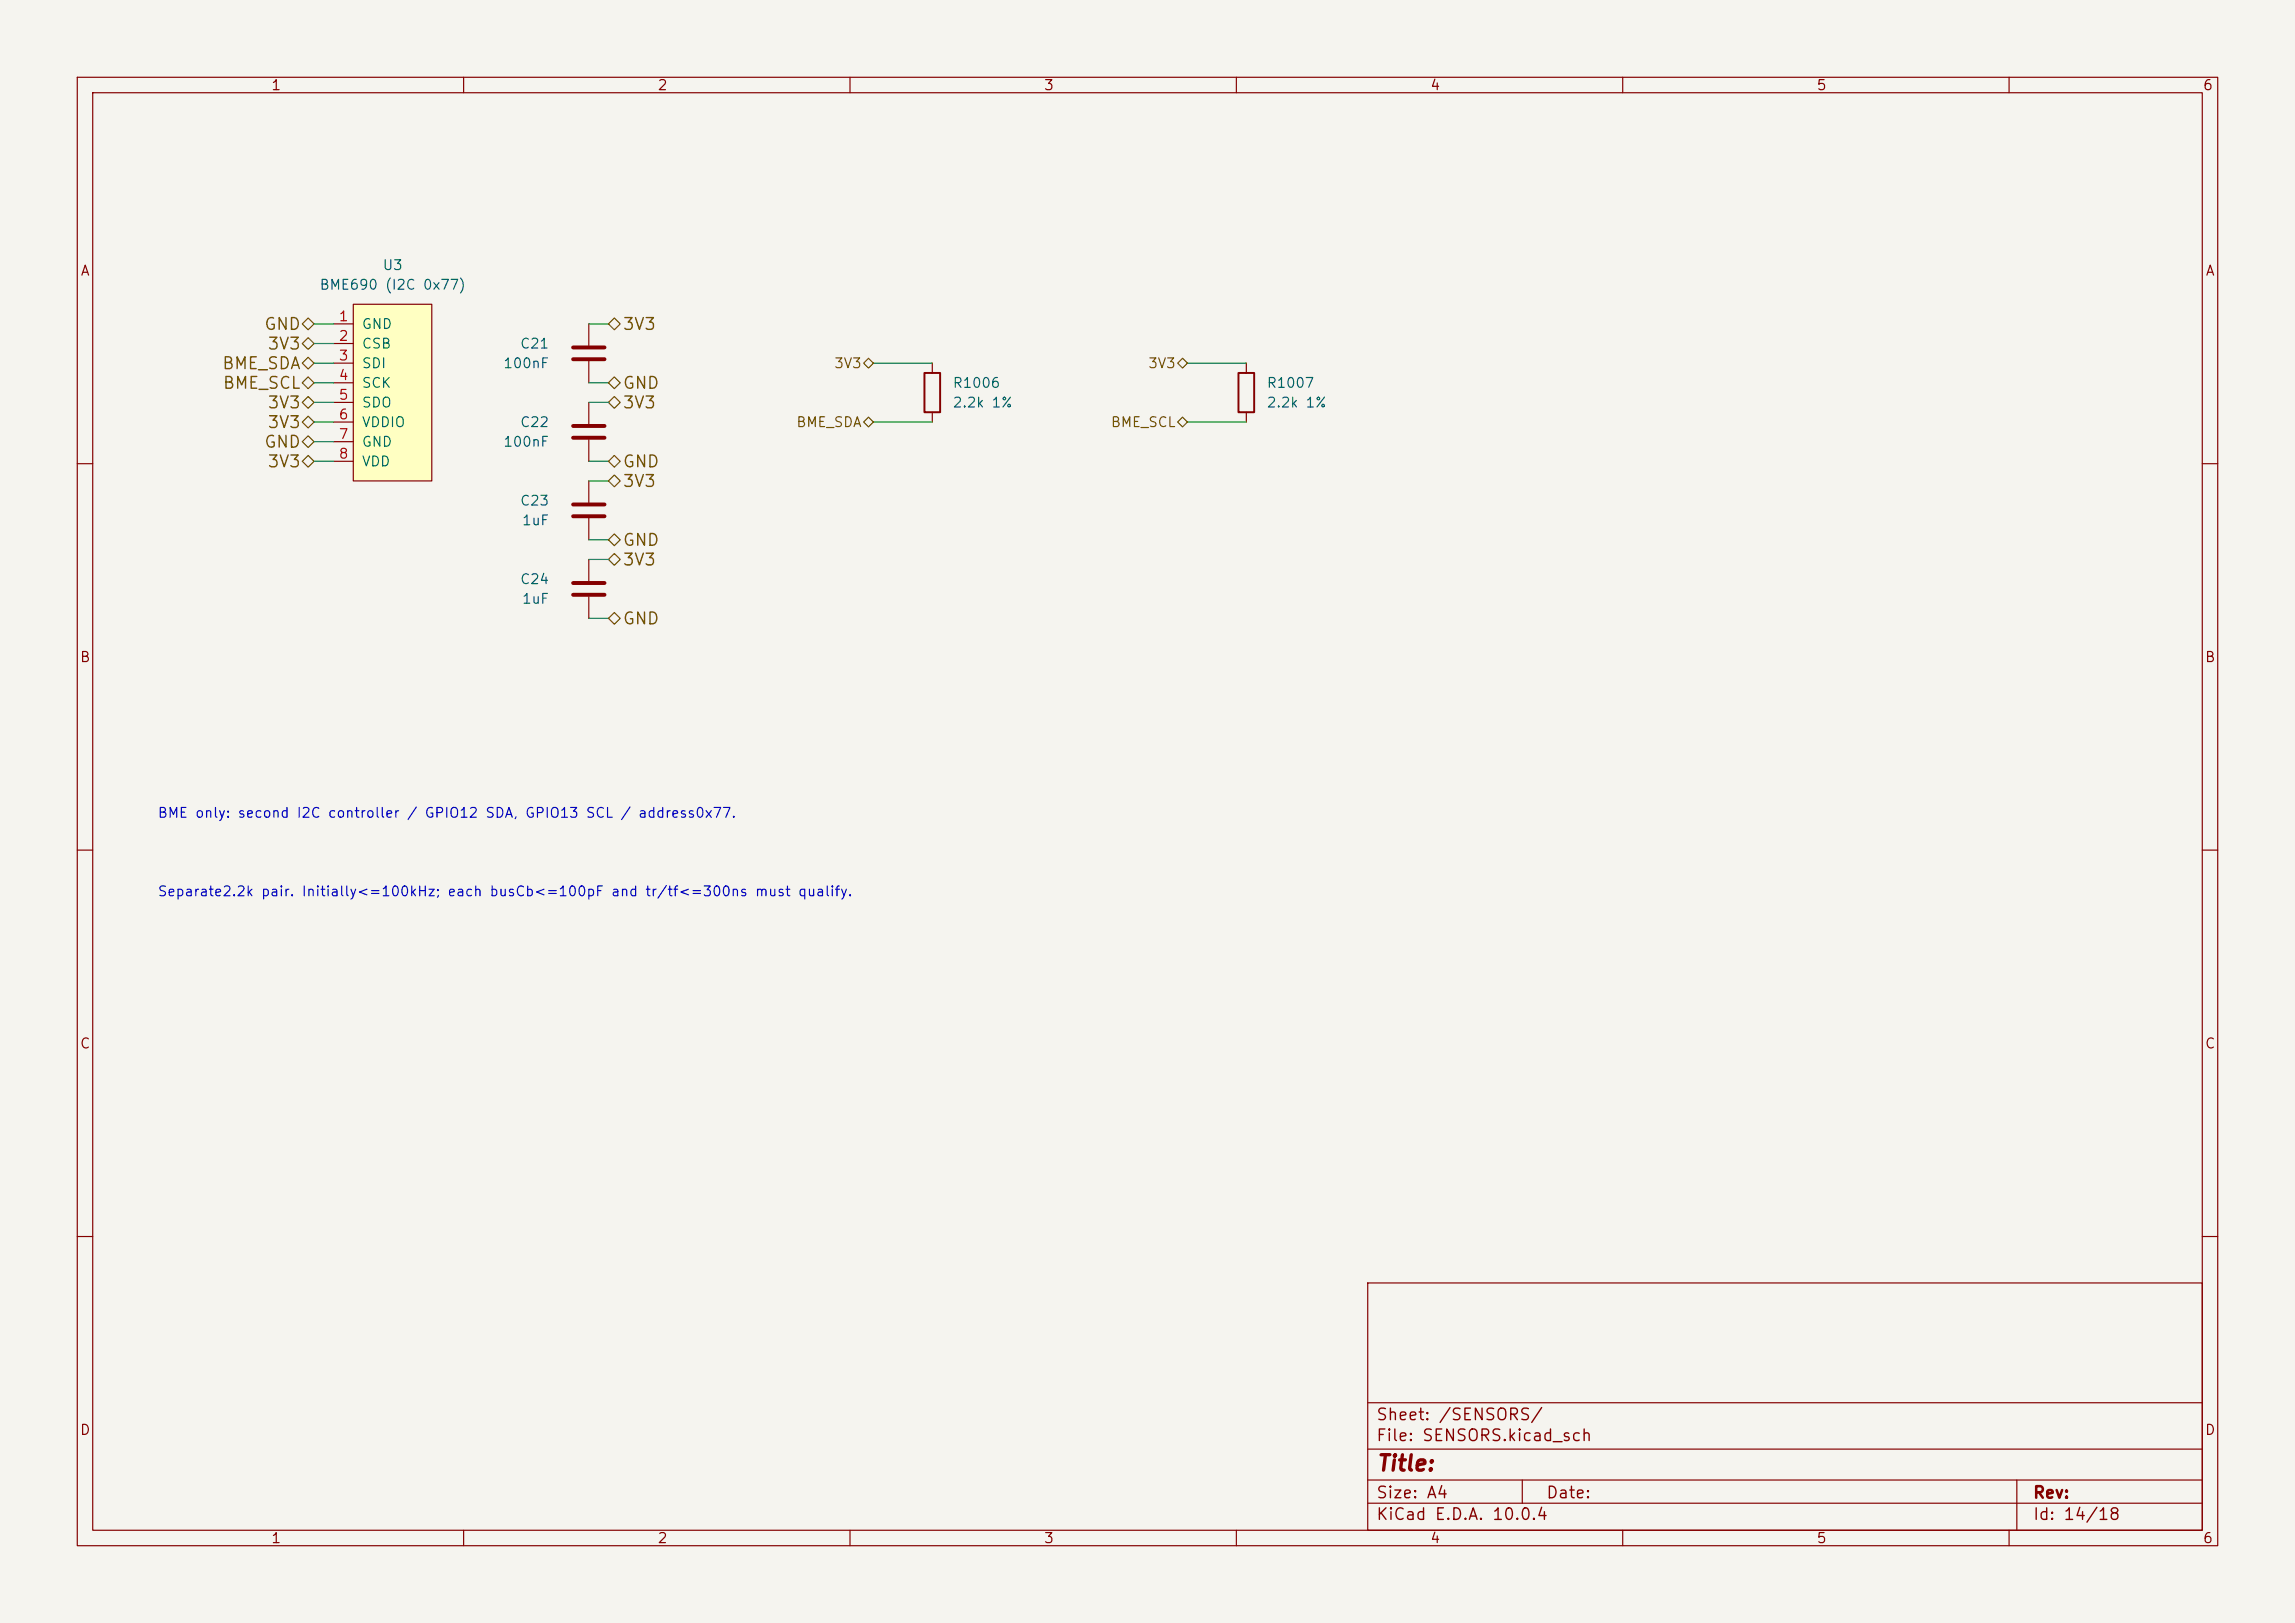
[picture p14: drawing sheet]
(kicad_sch
 (version 20260306)
 (generator "eeschema")
 (generator_version "10.0")
 (paper "A4")
 (lib_symbols
  (symbol "BME690:BME690"
   (pin_names
    (offset 1.016)) (exclude_from_sim no) (in_bom yes) (on_board yes)
   (in_pos_files yes)
   (duplicate_pin_numbers_are_jumpers no)
   (property "Reference" "U" (at 0 0 0) (show_name no) (do_not_autoplace no) (effects (font (size 1.27 1.27))))
   (property "Value" "BME690" (at 0 -2.54 0) (show_name no) (do_not_autoplace no) (effects (font (size 1.27 1.27))))
   (property "Footprint" "Morpheus:BME690_LGA-8_3x3" (at 0 -5.08 0) (show_name no) (do_not_autoplace no) (hide yes) (effects (font (size 1.27 1.27))))
   (property "Datasheet" "${KIPRJMOD}/../../datasheets/BME690_BST-BME690-DS001_Bosch.pdf" (at 0 -7.62 0) (show_name no) (do_not_autoplace no) (hide yes) (effects (font (size 1.27 1.27))))
   (property "Description" "Bosch BME690 gas, humidity, pressure and temperature sensor, LGA-8, LCSC C42431867" (at 0 -10.16 0) (show_name no) (do_not_autoplace no) (hide yes) (effects (font (size 1.27 1.27))))
   (symbol "BME690_1_1"
    (rectangle (start -5.08 11.43) (end 5.08 -11.43) (stroke (width 0) (type default)) (fill (type background)))
    (pin power_in line (at -7.62 8.89 0) (length 2.54) (name "GND" (effects (font (size 1.27 1.27)))) (number "1" (effects (font (size 1.27 1.27)))))
    (pin input line (at -7.62 6.35 0) (length 2.54) (name "CSB" (effects (font (size 1.27 1.27)))) (number "2" (effects (font (size 1.27 1.27)))))
    (pin bidirectional line (at -7.62 3.81 0) (length 2.54) (name "SDI" (effects (font (size 1.27 1.27)))) (number "3" (effects (font (size 1.27 1.27)))))
    (pin input line (at -7.62 1.27 0) (length 2.54) (name "SCK" (effects (font (size 1.27 1.27)))) (number "4" (effects (font (size 1.27 1.27)))))
    (pin bidirectional line (at -7.62 -1.27 0) (length 2.54) (name "SDO" (effects (font (size 1.27 1.27)))) (number "5" (effects (font (size 1.27 1.27)))))
    (pin power_in line (at -7.62 -3.81 0) (length 2.54) (name "VDDIO" (effects (font (size 1.27 1.27)))) (number "6" (effects (font (size 1.27 1.27)))))
    (pin power_in line (at -7.62 -6.35 0) (length 2.54) (name "GND" (effects (font (size 1.27 1.27)))) (number "7" (effects (font (size 1.27 1.27)))))
    (pin power_in line (at -7.62 -8.89 0) (length 2.54) (name "VDD" (effects (font (size 1.27 1.27)))) (number "8" (effects (font (size 1.27 1.27))))))
   (embedded_fonts no))
  (symbol "Device:C"
   (pin_numbers (hide yes))
   (pin_names
    (offset 0.254)) (exclude_from_sim no) (in_bom yes) (on_board yes)
   (in_pos_files yes)
   (duplicate_pin_numbers_are_jumpers no)
   (property "Reference" "C" (at 0.635 2.54 0) (show_name no) (do_not_autoplace no) (effects (font (size 1.27 1.27)) (justify left)))
   (property "Value" "C" (at 0.635 -2.54 0) (show_name no) (do_not_autoplace no) (effects (font (size 1.27 1.27)) (justify left)))
   (property "Footprint" "" (at 0.9652 -3.81 0) (show_name no) (do_not_autoplace no) (hide yes) (effects (font (size 1.27 1.27))))
   (property "Datasheet" "" (at 0 0 0) (show_name no) (do_not_autoplace no) (hide yes) (effects (font (size 1.27 1.27))))
   (property "Description" "Unpolarized capacitor" (at 0 0 0) (show_name no) (do_not_autoplace no) (hide yes) (effects (font (size 1.27 1.27))))
   (symbol "C_0_1"
    (polyline (pts (xy -2.032 0.762) (xy 2.032 0.762)) (stroke (width 0.508) (type default)) (fill (type none)))
    (polyline (pts (xy -2.032 -0.762) (xy 2.032 -0.762)) (stroke (width 0.508) (type default)) (fill (type none))))
   (symbol "C_1_1"
    (pin passive line (at 0 3.81 270) (length 2.794) (name "" (effects (font (size 1.27 1.27)))) (number "1" (effects (font (size 1.27 1.27)))))
    (pin passive line (at 0 -3.81 90) (length 2.794) (name "" (effects (font (size 1.27 1.27)))) (number "2" (effects (font (size 1.27 1.27))))))
   (embedded_fonts no))
  (symbol "Device:R"
   (pin_numbers (hide yes))
   (pin_names
    (offset 0)) (exclude_from_sim no) (in_bom yes) (on_board yes)
   (in_pos_files yes)
   (duplicate_pin_numbers_are_jumpers no)
   (property "Reference" "R" (at 2.032 0 90) (show_name no) (do_not_autoplace no) (effects (font (size 1.27 1.27))))
   (property "Value" "R" (at 0 0 90) (show_name no) (do_not_autoplace no) (effects (font (size 1.27 1.27))))
   (property "Footprint" "" (at -1.778 0 90) (show_name no) (do_not_autoplace no) (hide yes) (effects (font (size 1.27 1.27))))
   (property "Datasheet" "" (at 0 0 0) (show_name no) (do_not_autoplace no) (hide yes) (effects (font (size 1.27 1.27))))
   (property "Description" "Resistor" (at 0 0 0) (show_name no) (do_not_autoplace no) (hide yes) (effects (font (size 1.27 1.27))))
   (symbol "R_0_1"
    (rectangle (start -1.016 -2.54) (end 1.016 2.54) (stroke (width 0.254) (type default)) (fill (type none))))
   (symbol "R_1_1"
    (pin passive line (at 0 3.81 270) (length 1.27) (name "" (effects (font (size 1.27 1.27)))) (number "1" (effects (font (size 1.27 1.27)))))
    (pin passive line (at 0 -3.81 90) (length 1.27) (name "" (effects (font (size 1.27 1.27)))) (number "2" (effects (font (size 1.27 1.27))))))
   (embedded_fonts no)))
 
 (hierarchical_label "GND"
  (shape bidirectional)
  (at 40.64 41.91 180)
  (effects (font (size 1.524 1.524)) (justify right)))
 (hierarchical_label "3V3"
  (shape bidirectional)
  (at 78.74 62.23 0)
  (effects (font (size 1.524 1.524)) (justify left)))
 (hierarchical_label "3V3"
  (shape bidirectional)
  (at 40.64 59.69 180)
  (effects (font (size 1.524 1.524)) (justify right)))
 (hierarchical_label "BME_SCL"
  (shape bidirectional)
  (at 40.64 49.53 180)
  (effects (font (size 1.524 1.524)) (justify right)))
 (hierarchical_label "3V3"
  (shape bidirectional)
  (at 78.74 41.91 0)
  (effects (font (size 1.524 1.524)) (justify left)))
 (hierarchical_label "GND"
  (shape bidirectional)
  (at 78.74 69.85 0)
  (effects (font (size 1.524 1.524)) (justify left)))
 (hierarchical_label "3V3"
  (shape bidirectional)
  (at 40.64 54.61 180)
  (effects (font (size 1.524 1.524)) (justify right)))
 (hierarchical_label "BME_SDA"
  (shape bidirectional)
  (at 40.64 46.99 180)
  (effects (font (size 1.524 1.524)) (justify right)))
 
 
 (hierarchical_label "GND"
  (shape bidirectional)
  (at 40.64 57.15 180)
  (effects (font (size 1.524 1.524)) (justify right)))
 (hierarchical_label "GND"
  (shape bidirectional)
  (at 78.74 80.01 0)
  (effects (font (size 1.524 1.524)) (justify left)))
 
 (hierarchical_label "3V3"
  (shape bidirectional)
  (at 78.74 52.07 0)
  (effects (font (size 1.524 1.524)) (justify left)))
 (hierarchical_label "3V3"
  (shape bidirectional)
  (at 40.64 44.45 180)
  (effects (font (size 1.524 1.524)) (justify right)))
 (hierarchical_label "GND"
  (shape bidirectional)
  (at 78.74 49.53 0)
  (effects (font (size 1.524 1.524)) (justify left)))
 (hierarchical_label "3V3"
  (shape bidirectional)
  (at 78.74 72.39 0)
  (effects (font (size 1.524 1.524)) (justify left)))
 (hierarchical_label "GND"
  (shape bidirectional)
  (at 78.74 59.69 0)
  (effects (font (size 1.524 1.524)) (justify left)))
 (hierarchical_label "3V3"
  (shape bidirectional)
  (at 40.64 52.07 180)
  (effects (font (size 1.524 1.524)) (justify right)))
 
 (symbol
  (lib_id "Device:C")
  (at 76.2 55.88 0)
  (unit 1)
  (body_style 1)
  (exclude_from_sim no)
  (in_bom yes)
  (on_board yes)
  (in_pos_files yes)
  (dnp no)
  (property "Reference" "C22" (at 71.12 54.61 0) (show_name no) (do_not_autoplace no) (effects (font (size 1.27 1.27)) (justify right)))
  (property "Value" "100nF" (at 71.12 57.15 0) (show_name no) (do_not_autoplace no) (effects (font (size 1.27 1.27)) (justify right)))
  (property "Footprint" "Morpheus_Power_Reviewed:Samsung_C0603" (at 76.2 55.88 0) (hide yes) (show_name no) (do_not_autoplace no) (effects (font (size 1.27 1.27))))
  (property "Datasheet" "https://product.samsungsem.com/mlcc/CL10B104KB8NNN.do" (at 76.2 55.88 0) (hide yes) (show_name no) (do_not_autoplace no) (effects (font (size 1.27 1.27))))
  (property "Description" "" (at 76.2 55.88 0) (show_name no) (do_not_autoplace no) (effects (font (size 1.27 1.27))))
  (pin "1")
  (pin "2")
  
(property "ManufacturerPartNumber" "CL10B104KB8NNNC" (at 76.2 55.88 0) (hide yes) (effects (font (size 1.27 1.27))))

(property "Manufacturer" "Samsung Electro-Mechanics" (at 76.2 55.88 0) (hide yes) (effects (font (size 1.27 1.27))))

(property "RatedVoltage" "50V" (at 76.2 55.88 0) (hide yes) (effects (font (size 1.27 1.27))))

(property "Dielectric" "X7R" (at 76.2 55.88 0) (hide yes) (effects (font (size 1.27 1.27))))

(property "CapacitanceTolerance" "10%" (at 76.2 55.88 0) (hide yes) (effects (font (size 1.27 1.27))))

(property "CandidateScope" "EXACT_PRIMARY_NOMINAL_PRESERVED; EFFECTIVE_C_LOOP_ASSEMBLY_QUALIFICATION_HELD" (at 76.2 55.88 0) (hide yes) (effects (font (size 1.27 1.27)))))
 (symbol
  (lib_id "Device:C")
  (at 76.2 66.04 0)
  (unit 1)
  (body_style 1)
  (exclude_from_sim no)
  (in_bom yes)
  (on_board yes)
  (in_pos_files yes)
  (dnp no)
  (property "Reference" "C23" (at 71.12 64.77 0) (show_name no) (do_not_autoplace no) (effects (font (size 1.27 1.27)) (justify right)))
  (property "Value" "1uF" (at 71.12 67.31 0) (show_name no) (do_not_autoplace no) (effects (font (size 1.27 1.27)) (justify right)))
  (property "Footprint" "Morpheus_Power_Reviewed:Samsung_C0805" (at 76.2 66.04 0) (hide yes) (show_name no) (do_not_autoplace no) (effects (font (size 1.27 1.27))))
  (property "Datasheet" "https://product.samsungsem.com/mlcc/CL21B105KBFNNN.do" (at 76.2 66.04 0) (hide yes) (show_name no) (do_not_autoplace no) (effects (font (size 1.27 1.27))))
  (property "Description" "" (at 76.2 66.04 0) (show_name no) (do_not_autoplace no) (effects (font (size 1.27 1.27))))
  (pin "1")
  (pin "2")
  
(property "ManufacturerPartNumber" "CL21B105KBFNNNE" (at 76.2 66.04 0) (hide yes) (effects (font (size 1.27 1.27))))

(property "Manufacturer" "Samsung Electro-Mechanics" (at 76.2 66.04 0) (hide yes) (effects (font (size 1.27 1.27))))

(property "RatedVoltage" "50V" (at 76.2 66.04 0) (hide yes) (effects (font (size 1.27 1.27))))

(property "Dielectric" "X7R" (at 76.2 66.04 0) (hide yes) (effects (font (size 1.27 1.27))))

(property "CapacitanceTolerance" "10%" (at 76.2 66.04 0) (hide yes) (effects (font (size 1.27 1.27))))

(property "CandidateScope" "EXACT_PRIMARY_NOMINAL_PRESERVED; EFFECTIVE_C_LOOP_ASSEMBLY_QUALIFICATION_HELD" (at 76.2 66.04 0) (hide yes) (effects (font (size 1.27 1.27)))))
 (symbol
  (lib_id "Device:C")
  (at 76.2 45.72 0)
  (unit 1)
  (body_style 1)
  (exclude_from_sim no)
  (in_bom yes)
  (on_board yes)
  (in_pos_files yes)
  (dnp no)
  (property "Reference" "C21" (at 71.12 44.45 0) (show_name no) (do_not_autoplace no) (effects (font (size 1.27 1.27)) (justify right)))
  (property "Value" "100nF" (at 71.12 46.99 0) (show_name no) (do_not_autoplace no) (effects (font (size 1.27 1.27)) (justify right)))
  (property "Footprint" "Morpheus_Power_Reviewed:Samsung_C0603" (at 76.2 45.72 0) (hide yes) (show_name no) (do_not_autoplace no) (effects (font (size 1.27 1.27))))
  (property "Datasheet" "https://product.samsungsem.com/mlcc/CL10B104KB8NNN.do" (at 76.2 45.72 0) (hide yes) (show_name no) (do_not_autoplace no) (effects (font (size 1.27 1.27))))
  (property "Description" "" (at 76.2 45.72 0) (show_name no) (do_not_autoplace no) (effects (font (size 1.27 1.27))))
  (pin "1")
  (pin "2")
  
(property "ManufacturerPartNumber" "CL10B104KB8NNNC" (at 76.2 45.72 0) (hide yes) (effects (font (size 1.27 1.27))))

(property "Manufacturer" "Samsung Electro-Mechanics" (at 76.2 45.72 0) (hide yes) (effects (font (size 1.27 1.27))))

(property "RatedVoltage" "50V" (at 76.2 45.72 0) (hide yes) (effects (font (size 1.27 1.27))))

(property "Dielectric" "X7R" (at 76.2 45.72 0) (hide yes) (effects (font (size 1.27 1.27))))

(property "CapacitanceTolerance" "10%" (at 76.2 45.72 0) (hide yes) (effects (font (size 1.27 1.27))))

(property "CandidateScope" "EXACT_PRIMARY_NOMINAL_PRESERVED; EFFECTIVE_C_LOOP_ASSEMBLY_QUALIFICATION_HELD" (at 76.2 45.72 0) (hide yes) (effects (font (size 1.27 1.27)))))
 (symbol
  (lib_id "Device:C")
  (at 76.2 76.2 0)
  (unit 1)
  (body_style 1)
  (exclude_from_sim no)
  (in_bom yes)
  (on_board yes)
  (in_pos_files yes)
  (dnp no)
  (property "Reference" "C24" (at 71.12 74.93 0) (show_name no) (do_not_autoplace no) (effects (font (size 1.27 1.27)) (justify right)))
  (property "Value" "1uF" (at 71.12 77.47 0) (show_name no) (do_not_autoplace no) (effects (font (size 1.27 1.27)) (justify right)))
  (property "Footprint" "Morpheus_Power_Reviewed:Samsung_C0805" (at 76.2 76.2 0) (hide yes) (show_name no) (do_not_autoplace no) (effects (font (size 1.27 1.27))))
  (property "Datasheet" "https://product.samsungsem.com/mlcc/CL21B105KBFNNN.do" (at 76.2 76.2 0) (hide yes) (show_name no) (do_not_autoplace no) (effects (font (size 1.27 1.27))))
  (property "Description" "" (at 76.2 76.2 0) (show_name no) (do_not_autoplace no) (effects (font (size 1.27 1.27))))
  (pin "2")
  (pin "1")
  
(property "ManufacturerPartNumber" "CL21B105KBFNNNE" (at 76.2 76.2 0) (hide yes) (effects (font (size 1.27 1.27))))

(property "Manufacturer" "Samsung Electro-Mechanics" (at 76.2 76.2 0) (hide yes) (effects (font (size 1.27 1.27))))

(property "RatedVoltage" "50V" (at 76.2 76.2 0) (hide yes) (effects (font (size 1.27 1.27))))

(property "Dielectric" "X7R" (at 76.2 76.2 0) (hide yes) (effects (font (size 1.27 1.27))))

(property "CapacitanceTolerance" "10%" (at 76.2 76.2 0) (hide yes) (effects (font (size 1.27 1.27))))

(property "CandidateScope" "EXACT_PRIMARY_NOMINAL_PRESERVED; EFFECTIVE_C_LOOP_ASSEMBLY_QUALIFICATION_HELD" (at 76.2 76.2 0) (hide yes) (effects (font (size 1.27 1.27)))))
 (symbol
  (lib_id "BME690:BME690")
  (at 50.8 50.8 0)
  (unit 1)
  (body_style 1)
  (exclude_from_sim no)
  (in_bom yes)
  (on_board yes)
  (in_pos_files yes)
  (dnp no)
  (property "Reference" "U3" (at 50.8 34.29 0) (show_name no) (do_not_autoplace no) (effects (font (size 1.27 1.27))))
  (property "Value" "BME690 (I2C 0x77)" (at 50.8 36.83 0) (show_name no) (do_not_autoplace no) (effects (font (size 1.27 1.27))))
  (property "Footprint" "Morpheus:Bosch_BME690_Primary_Top" (at 50.8 50.8 0) (hide yes) (show_name no) (do_not_autoplace no) (effects (font (size 1.27 1.27))))
  (property "Datasheet" "https://www.bosch-sensortec.com/media/boschsensortec/downloads/datasheets/bst-bme690-ds001.pdf" (at 50.8 50.8 0) (hide yes) (show_name no) (do_not_autoplace no) (effects (font (size 1.27 1.27))))
  (property "Description" "" (at 50.8 50.8 0) (show_name no) (do_not_autoplace no) (effects (font (size 1.27 1.27))))
  (pin "4")
  (pin "2")
  (pin "5")
  (pin "7")
  (pin "3")
  (pin "1")
  (pin "8")
  (pin "6")
  
(property "ManufacturerPartNumber" "BME690" (at 50.8 50.8 0) (hide yes) (effects (font (size 1.27 1.27))))

(property "Manufacturer" "Bosch Sensortec" (at 50.8 50.8 0) (hide yes) (effects (font (size 1.27 1.27))))

(property "ManufacturerSalesPartNumber" "0273017048" (at 50.8 50.8 0) (hide yes) (effects (font (size 1.27 1.27))))

(property "LCSC" "C42431867" (at 50.8 50.8 0) (hide yes) (effects (font (size 1.27 1.27))))

(property "PinMapBasis" "EXACT_BOSCH_CLOCKWISE_TOPVIEW_1TOPRIGHT_4BOTTOMRIGHT_5BOTTOMLEFT_8TOPLEFT" (at 50.8 50.8 0) (hide yes) (effects (font (size 1.27 1.27))))

(property "CandidateScope" "PRIMARY_DS001_04_COPPER0.40SQUARE_MASK0.60; PASTE_PROJECT_EQUAL_COPPER_NOT50UM_ASSEMBLED_JOINT_PROOF" (at 50.8 50.8 0) (hide yes) (effects (font (size 1.27 1.27)))))
 
 (sheet_instances
  (path ""
   (page "1")))

 
 (wire
  (pts (xy 43.18 41.91) (xy 40.64 41.91))
  (stroke (width 0) (type default)))
 (wire
  (pts (xy 76.2 62.23) (xy 78.74 62.23))
  (stroke (width 0) (type default)))
 (wire
  (pts (xy 43.18 59.69) (xy 40.64 59.69))
  (stroke (width 0) (type default)))
 (wire
  (pts (xy 43.18 49.53) (xy 40.64 49.53))
  (stroke (width 0) (type default)))
 (wire
  (pts (xy 76.2 41.91) (xy 78.74 41.91))
  (stroke (width 0) (type default)))
 (wire
  (pts (xy 76.2 69.85) (xy 78.74 69.85))
  (stroke (width 0) (type default)))
 (wire
  (pts (xy 43.18 54.61) (xy 40.64 54.61))
  (stroke (width 0) (type default)))
 (wire
  (pts (xy 43.18 46.99) (xy 40.64 46.99))
  (stroke (width 0) (type default)))
 
 
 (wire
  (pts (xy 43.18 57.15) (xy 40.64 57.15))
  (stroke (width 0) (type default)))
 (wire
  (pts (xy 76.2 80.01) (xy 78.74 80.01))
  (stroke (width 0) (type default)))
 
 (wire
  (pts (xy 76.2 52.07) (xy 78.74 52.07))
  (stroke (width 0) (type default)))
 (wire
  (pts (xy 43.18 44.45) (xy 40.64 44.45))
  (stroke (width 0) (type default)))
 (wire
  (pts (xy 76.2 49.53) (xy 78.74 49.53))
  (stroke (width 0) (type default)))
 (wire
  (pts (xy 76.2 72.39) (xy 78.74 72.39))
  (stroke (width 0) (type default)))
 (wire
  (pts (xy 76.2 59.69) (xy 78.74 59.69))
  (stroke (width 0) (type default)))
 (wire
  (pts (xy 43.18 52.07) (xy 40.64 52.07))
  (stroke (width 0) (type default)))

(symbol (lib_id "Device:R") (at 120.65 50.8 0) (unit 1) (in_bom yes) (on_board yes) (dnp no)
(property "Reference" "R1006" (at 123.19000000000001 49.529999999999994 0) (effects (font (size 1.27 1.27)) (justify left)))
(property "Value" "2.2k 1%" (at 123.19000000000001 52.07 0) (effects (font (size 1.27 1.27)) (justify left)))
(property "Footprint" "Morpheus_Power_Reviewed:R_0603_1608Metric" (at 120.65 50.8 0) (effects (font (size 1.27 1.27)) ) (hide yes))
(property "Datasheet" "https://www.yageogroup.com/component-documentation/download/specsheet/RC0603FR-072K2L" (at 120.65 50.8 0) (effects (font (size 1.27 1.27)) ) (hide yes))
(property "ManufacturerPartNumber" "RC0603FR-072K2L" (at 120.65 50.8 0) (effects (font (size 1.27 1.27)) ) (hide yes))
(property "Manufacturer" "Yageo" (at 120.65 50.8 0) (effects (font (size 1.27 1.27)) ) (hide yes))
(property "CandidateScope" "SECOND_INDEPENDENT_BME_I2C_PULLUP_PAIR_ACTUAL_BUS_QUALIFICATION_HELD" (at 120.65 50.8 0) (effects (font (size 1.27 1.27)) ) (hide yes))
(pin "1")
(pin "2"))
(wire (pts (xy 120.65 46.99) (xy 113.03 46.99)) (stroke (width 0) (type default)))
(hierarchical_label "3V3" (shape bidirectional) (at 113.03 46.99 180) (effects (font (size 1.27 1.27)) (justify right)))
(wire (pts (xy 120.65 54.61) (xy 113.03 54.61)) (stroke (width 0) (type default)))
(hierarchical_label "BME_SDA" (shape bidirectional) (at 113.03 54.61 180) (effects (font (size 1.27 1.27)) (justify right)))
(symbol (lib_id "Device:R") (at 161.29 50.8 0) (unit 1) (in_bom yes) (on_board yes) (dnp no)
(property "Reference" "R1007" (at 163.82999999999998 49.529999999999994 0) (effects (font (size 1.27 1.27)) (justify left)))
(property "Value" "2.2k 1%" (at 163.82999999999998 52.07 0) (effects (font (size 1.27 1.27)) (justify left)))
(property "Footprint" "Morpheus_Power_Reviewed:R_0603_1608Metric" (at 161.29 50.8 0) (effects (font (size 1.27 1.27)) ) (hide yes))
(property "Datasheet" "https://www.yageogroup.com/component-documentation/download/specsheet/RC0603FR-072K2L" (at 161.29 50.8 0) (effects (font (size 1.27 1.27)) ) (hide yes))
(property "ManufacturerPartNumber" "RC0603FR-072K2L" (at 161.29 50.8 0) (effects (font (size 1.27 1.27)) ) (hide yes))
(property "Manufacturer" "Yageo" (at 161.29 50.8 0) (effects (font (size 1.27 1.27)) ) (hide yes))
(property "CandidateScope" "SECOND_INDEPENDENT_BME_I2C_PULLUP_PAIR_ACTUAL_BUS_QUALIFICATION_HELD" (at 161.29 50.8 0) (effects (font (size 1.27 1.27)) ) (hide yes))
(pin "1")
(pin "2"))
(wire (pts (xy 161.29 46.99) (xy 153.67 46.99)) (stroke (width 0) (type default)))
(hierarchical_label "3V3" (shape bidirectional) (at 153.67 46.99 180) (effects (font (size 1.27 1.27)) (justify right)))
(wire (pts (xy 161.29 54.61) (xy 153.67 54.61)) (stroke (width 0) (type default)))
(hierarchical_label "BME_SCL" (shape bidirectional) (at 153.67 54.61 180) (effects (font (size 1.27 1.27)) (justify right)))
(text "BME only: second I2C controller / GPIO12 SDA, GPIO13 SCL / address0x77." (at 20.32 105.41 0) (effects (font (size 1.27 1.27)) (justify left)))
(text "Separate2.2k pair. Initially<=100kHz; each busCb<=100pF and tr/tf<=300ns must qualify." (at 20.32 115.57 0) (effects (font (size 1.27 1.27)) (justify left))))
